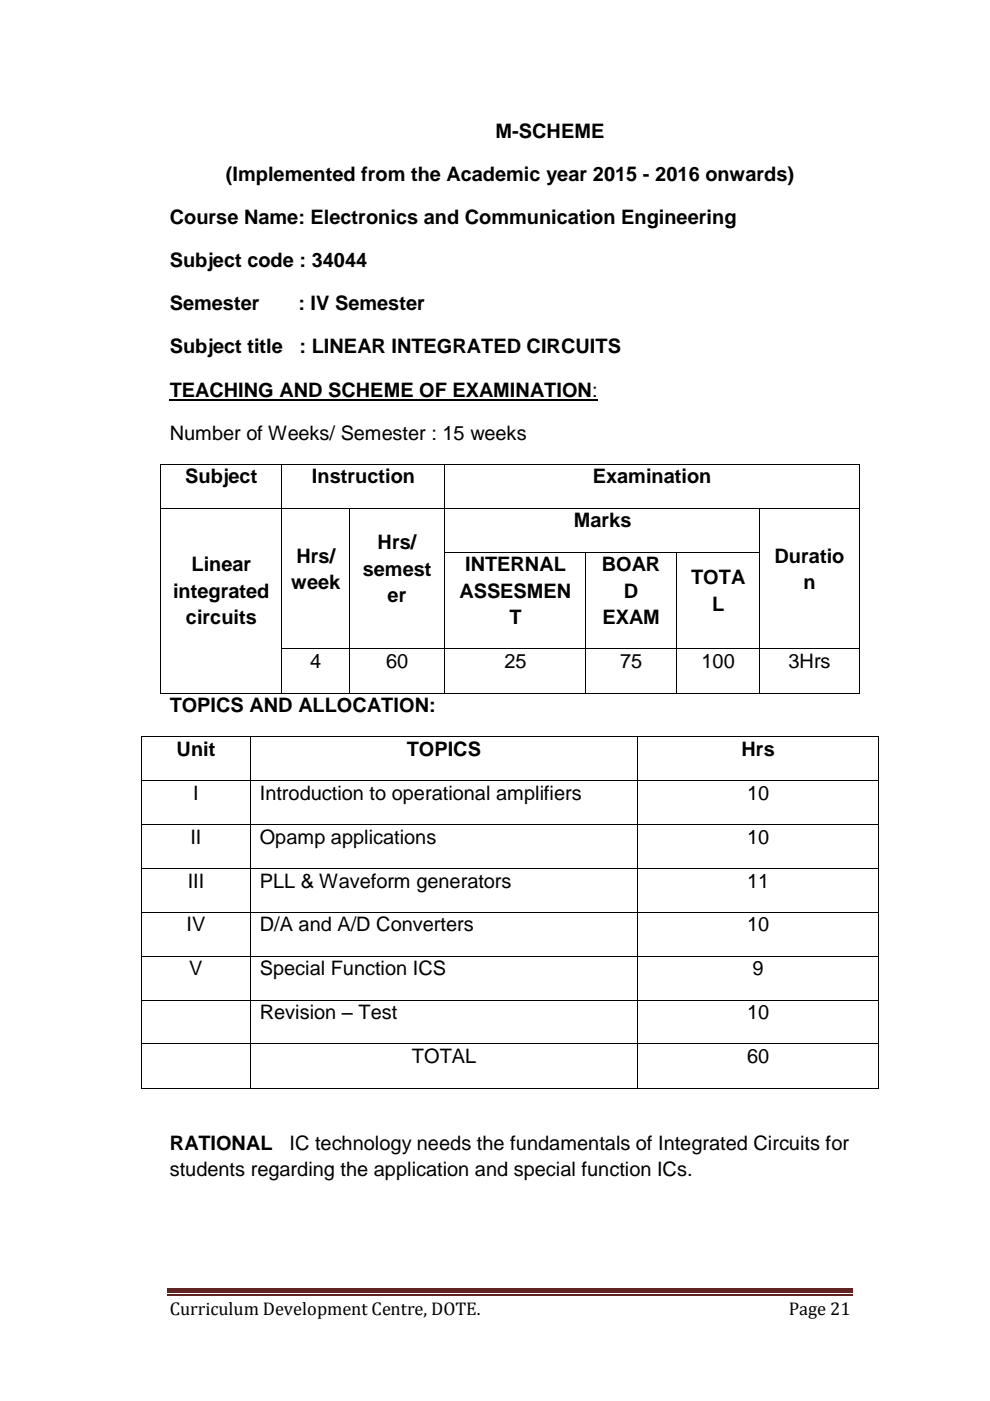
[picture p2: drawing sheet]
<svg xmlns="http://www.w3.org/2000/svg" width="210mm" height="297mm" viewBox="0 0 210 297" stroke-linecap="round" stroke-linejoin="round" font-family="sans-serif">
<defs><g id="words">
<g font-size="4.2">
<text x="105.1" y="29.3">M-SCHEME</text>
<text x="47.9" y="38.4">(Implemented from the Academic year 2015 - 2016 onwards)</text>
<text x="36" y="47.6">Course Name: Electronics and Communication Engineering</text>
<text x="36" y="56.7">Subject code : 34044</text>
<text x="36" y="65.8">Semester</text>
<text x="63.3" y="65.8">: IV Semester</text>
<text x="36" y="74.9">Subject title</text>
<text x="63.5" y="74.9">: LINEAR INTEGRATED CIRCUITS</text>
<text x="36" y="84.1">TEACHING AND SCHEME OF EXAMINATION:</text>
<text x="36" y="93.2">Number of Weeks/ Semester : 15 weeks</text>
<text x="39.3" y="102.5">Subject</text>
<text x="66.1" y="102.5">Instruction</text>
<text x="125.7" y="102.5">Examination</text>
<text x="121.7" y="111.8">Marks</text>
<text x="62.9" y="119.3">Hrs/</text>
<text x="80.1" y="116.5">Hrs/</text>
<text x="164.2" y="119.3">Duratio</text>
<text x="40.6" y="121.1">Linear</text>
<text x="61.8" y="124.9">week</text>
<text x="76.9" y="122.1">semest</text>
<text x="98.7" y="121.1">INTERNAL</text>
<text x="127.6" y="121.1">BOAR</text>
<text x="146.6" y="123.9">TOTA</text>
<text x="170.4" y="124.9">n</text>
<text x="36.7" y="126.7">integrated</text>
<text x="82.2" y="127.7">er</text>
<text x="97.4" y="126.7">ASSESMEN</text>
<text x="132.3" y="126.7">D</text>
<text x="151" y="129.5">L</text>
<text x="39.4" y="132.3">circuits</text>
<text x="108" y="132.3">T</text>
<text x="127.7" y="132.3">EXAM</text>
<text x="65.8" y="141.7">4</text>
<text x="81.9" y="141.7">60</text>
<text x="107" y="141.7">25</text>
<text x="131.5" y="141.7">75</text>
<text x="148.8" y="141.7">100</text>
<text x="167.2" y="141.7">3Hrs</text>
<text x="36" y="150.9">TOPICS AND ALLOCATION:</text>
<text x="37.5" y="160.2">Unit</text>
<text x="86.3" y="160.2">TOPICS</text>
<text x="157.2" y="160.2">Hrs</text>
<text x="41" y="169.6">I</text>
<text x="55.1" y="169.6">Introduction to operational amplifiers</text>
<text x="158.4" y="169.6">10</text>
<text x="40.4" y="178.9">II</text>
<text x="55.1" y="178.9">Opamp applications</text>
<text x="158.4" y="178.9">10</text>
<text x="39.8" y="188.2">III</text>
<text x="55.1" y="188.2">PLL &amp; Waveform generators</text>
<text x="158.4" y="188.2">11</text>
<text x="39.6" y="197.5">IV</text>
<text x="55.1" y="197.5">D/A and A/D Converters</text>
<text x="158.4" y="197.5">10</text>
<text x="40.1" y="206.8">V</text>
<text x="55.1" y="206.8">Special Function ICS</text>
<text x="159.6" y="206.8">9</text>
<text x="55.1" y="216.1">Revision – Test</text>
<text x="158.4" y="216.1">10</text>
<text x="87.4" y="225.4">TOTAL</text>
<text x="158.4" y="225.4">60</text>
<text x="36" y="243.8">RATIONAL</text>
<text x="61.4" y="243.8">IC technology needs the fundamentals of Integrated Circuits for</text>
<text x="36" y="249.4">students regarding the application and special function ICs.</text>
</g>
<g font-size="3.9">
<text x="36" y="278.7">Curriculum Development Centre, DOTE.</text>
<text x="167.2" y="278.7">Page 21</text>
</g>
</g></defs>
<path d="M35.5 273.1h145.4v1.1h-145.4z" fill-rule="evenodd" fill="#622423"/>
<path d="M35.5 274.5h145.4" fill="none" stroke="#622423" stroke-width=".24"/>
<path d="M36 84.8h90.8" fill="none" stroke="#000" stroke-width=".42"/>
<g fill="#000">
<path d="M34 98.4h.1v.2h-.1z" fill-rule="evenodd"/>
<path d="M34 98.4l.1 .2z" fill-rule="evenodd"/>
<path d="M59.7 98.6h.1z" fill-rule="evenodd"/>
<path d="M59.7 98.4l.1 .2z" fill-rule="evenodd"/>
<path d="M94.3 98.6h.1z" fill-rule="evenodd"/>
<path d="M94.3 98.4l.1 .2z" fill-rule="evenodd"/>
<path d="M182.1 98.4h.2v.2h-.2z" fill-rule="evenodd"/>
<path d="M182.1 98.4l.2 .2z" fill-rule="evenodd"/>
<path d="M34 107.7h.1v.2h-.1z" fill-rule="evenodd"/>
<path d="M34 117.1h.1v.1h-.1z" fill-rule="evenodd"/>
<path d="M59.7 107.7h.1v.2h-.1z" fill-rule="evenodd"/>
<path d="M59.7 117.1h.1v.1h-.1z" fill-rule="evenodd"/>
<path d="M74 107.9h.1z" fill-rule="evenodd"/>
<path d="M74 107.7l.1 .2z" fill-rule="evenodd"/>
<path d="M74 117.1h.1v.1h-.1z" fill-rule="evenodd"/>
<path d="M94.3 107.7h.1v.2h-.1z" fill-rule="evenodd"/>
<path d="M94.3 117.1h.1v.1h-.1z" fill-rule="evenodd"/>
<path d="M124.2 117.2h.1z" fill-rule="evenodd"/>
<path d="M124.2 117.1l.1 .1z" fill-rule="evenodd"/>
<path d="M143.3 117.2h.1z" fill-rule="evenodd"/>
<path d="M143.3 117.1l.1 .1z" fill-rule="evenodd"/>
<path d="M161.1 107.9h.1z" fill-rule="evenodd"/>
<path d="M161.1 107.7l.1 .2z" fill-rule="evenodd"/>
<path d="M161.1 117.1h.1v.1h-.1z" fill-rule="evenodd"/>
<path d="M182.1 107.7h.2v.2h-.2z" fill-rule="evenodd"/>
<path d="M182.1 117.1h.2v.1h-.2z" fill-rule="evenodd"/>
<path d="M34 137.5h.1v.2h-.1z" fill-rule="evenodd"/>
<path d="M59.7 137.5h.1v.2h-.1z" fill-rule="evenodd"/>
<path d="M74 137.5h.1v.2h-.1z" fill-rule="evenodd"/>
<path d="M94.3 137.5h.1v.2h-.1z" fill-rule="evenodd"/>
<path d="M124.2 137.5h.1v.2h-.1z" fill-rule="evenodd"/>
<path d="M143.3 137.5h.1v.2h-.1z" fill-rule="evenodd"/>
<path d="M161.1 137.5h.1v.2h-.1z" fill-rule="evenodd"/>
<path d="M182.1 137.5h.2v.2h-.2z" fill-rule="evenodd"/>
<path d="M29.9 156.1h.1v.2h-.1z" fill-rule="evenodd"/>
<path d="M29.9 156.1l.1 .2z" fill-rule="evenodd"/>
<path d="M34 146.9l.1 .1z" fill-rule="evenodd"/>
<path d="M34 146.9l.1 .1z" fill-rule="evenodd"/>
<path d="M53.1 156.3h.2z" fill-rule="evenodd"/>
<path d="M53.1 156.1l.2 .2z" fill-rule="evenodd"/>
<path d="M59.7 146.9l.1 .1z" fill-rule="evenodd"/>
<path d="M74 146.9l.1 .1z" fill-rule="evenodd"/>
<path d="M94.3 146.9l.1 .1z" fill-rule="evenodd"/>
<path d="M124.2 146.9l.1 .1z" fill-rule="evenodd"/>
<path d="M135.1 156.3h.2z" fill-rule="evenodd"/>
<path d="M135.1 156.1l.2 .2z" fill-rule="evenodd"/>
<path d="M143.3 146.9l.1 .1z" fill-rule="evenodd"/>
<path d="M161.1 146.9l.1 .1z" fill-rule="evenodd"/>
<path d="M182.1 146.9l.2 .1z" fill-rule="evenodd"/>
<path d="M182.1 146.9l.2 .1z" fill-rule="evenodd"/>
<path d="M186.2 156.1h.2v.2h-.2z" fill-rule="evenodd"/>
<path d="M186.2 156.1l.2 .2z" fill-rule="evenodd"/>
<path d="M29.9 165.5h.1v.2h-.1z" fill-rule="evenodd"/>
<path d="M29.9 174.8h.1v.2h-.1z" fill-rule="evenodd"/>
<path d="M53.1 165.5h.2v.2h-.2z" fill-rule="evenodd"/>
<path d="M53.1 174.8h.2v.2h-.2z" fill-rule="evenodd"/>
<path d="M135.1 165.5h.2v.2h-.2z" fill-rule="evenodd"/>
<path d="M135.1 174.8h.2v.2h-.2z" fill-rule="evenodd"/>
<path d="M186.2 165.5h.2v.2h-.2z" fill-rule="evenodd"/>
<path d="M186.2 174.8h.2v.2h-.2z" fill-rule="evenodd"/>
<path d="M29.9 184h.1v.2h-.1z" fill-rule="evenodd"/>
<path d="M29.9 193.4h.1v.1h-.1z" fill-rule="evenodd"/>
<path d="M53.1 184h.2v.2h-.2z" fill-rule="evenodd"/>
<path d="M53.1 193.4h.2v.1h-.2z" fill-rule="evenodd"/>
<path d="M135.1 184h.2v.2h-.2z" fill-rule="evenodd"/>
<path d="M135.1 193.4h.2v.1h-.2z" fill-rule="evenodd"/>
<path d="M186.2 184h.2v.2h-.2z" fill-rule="evenodd"/>
<path d="M186.2 193.4h.2v.1h-.2z" fill-rule="evenodd"/>
<path d="M29.9 202.7h.1v.2h-.1z" fill-rule="evenodd"/>
<path d="M29.9 212h.1v.2h-.1z" fill-rule="evenodd"/>
<path d="M53.1 202.7h.2v.2h-.2z" fill-rule="evenodd"/>
<path d="M53.1 212h.2v.2h-.2z" fill-rule="evenodd"/>
<path d="M135.1 202.7h.2v.2h-.2z" fill-rule="evenodd"/>
<path d="M135.1 212h.2v.2h-.2z" fill-rule="evenodd"/>
<path d="M186.2 202.7h.2v.2h-.2z" fill-rule="evenodd"/>
<path d="M186.2 212h.2v.2h-.2z" fill-rule="evenodd"/>
<path d="M29.9 221.3h.1v.1h-.1z" fill-rule="evenodd"/>
<path d="M29.9 230.6l.1 .2z" fill-rule="evenodd"/>
<path d="M29.9 230.6l.1 .2z" fill-rule="evenodd"/>
<path d="M53.1 221.3h.2v.1h-.2z" fill-rule="evenodd"/>
<path d="M53.1 230.6l.2 .2z" fill-rule="evenodd"/>
<path d="M135.1 221.3h.2v.1h-.2z" fill-rule="evenodd"/>
<path d="M135.1 230.6l.2 .2z" fill-rule="evenodd"/>
<path d="M186.2 221.3h.2v.1h-.2z" fill-rule="evenodd"/>
<path d="M186.2 230.6l.2 .2z" fill-rule="evenodd"/>
<path d="M186.2 230.6l.2 .2z" fill-rule="evenodd"/>
</g>
<g fill="none" stroke="#000" stroke-width=".21">
<path d="M34 98.6v9.1M34.1 98.5h25.6M59.8 98.6v9.1M59.8 98.5h34.5M94.3 98.6v9.1M94.4 98.5h87.7M182.2 98.6v9.1M34 107.9v9.2M34 117.2v20.3M34.1 107.8h25.6M59.8 107.9v9.2M59.8 117.2v20.3"/>
<path d="M59.8 107.8h14.2M74.1 107.9v9.2M74.1 117.2v20.3M74.1 107.8h20.2M94.3 107.9v9.2M94.3 117.2v20.3M94.4 107.8h66.7M94.4 117.1h29.8M124.2 117.2v20.3M124.3 117.1h19M143.4 117.2v20.3M143.4 117.1h17.7"/>
<path d="M161.2 107.9v9.2M161.2 117.2v20.3M161.2 107.8h20.9M182.2 107.9v9.2M182.2 117.2v20.3M34 137.7v9.2M59.8 137.7v9.2M59.8 137.6h14.2M74.1 137.7v9.2M74.1 137.6h20.2M94.3 137.7v9.2M94.4 137.6h29.8"/>
<path d="M124.2 137.7v9.2M124.3 137.6h19M143.4 137.7v9.2M143.4 137.6h17.7M161.2 137.7v9.2M161.2 137.6h20.9M182.2 137.7v9.2M29.9 156.3v9.2M30 156.2h23.1M34.1 146.9h25.6M53.2 156.3v9.2M53.3 156.2h81.8"/>
<path d="M59.8 146.9h14.2M74.1 146.9h20.2M94.4 146.9h29.8M124.3 146.9h19M135.2 156.3v9.2M135.3 156.2h50.9M143.4 146.9h17.7M161.2 146.9h20.9M186.3 156.3v9.2M29.9 165.6v9.2M29.9 175v9M30 165.5h23.1"/>
<path d="M30 174.8h23.1M53.2 165.6v9.2M53.2 175v9M53.3 165.5h81.8M53.3 174.8h81.8M135.2 165.6v9.2M135.2 175v9M135.3 165.5h50.9M135.3 174.8h50.9M186.3 165.6v9.2M186.3 175v9M29.9 184.2v9.2"/>
<path d="M29.9 193.5v9.2M30 184.1h23.1M30 193.4h23.1M53.2 184.2v9.2M53.2 193.5v9.2M53.3 184.1h81.8M53.3 193.4h81.8M135.2 184.2v9.2M135.2 193.5v9.2M135.3 184.1h50.9M135.3 193.4h50.9M186.3 184.2v9.2"/>
<path d="M186.3 193.5v9.2M29.9 202.9v9.1M29.9 212.2v9.1M30 202.7h23.1M30 212.1h23.1M53.2 202.9v9.1M53.2 212.2v9.1M53.3 202.7h81.8M53.3 212.1h81.8M135.2 202.9v9.1M135.2 212.2v9.1M135.3 202.7h50.9"/>
<path d="M135.3 212.1h50.9M186.3 202.9v9.1M186.3 212.2v9.1M29.9 221.4v9.2M30 221.3h23.1M30 230.7h23.1M53.2 221.4v9.2M53.3 221.3h81.8M53.3 230.7h81.8M135.2 221.4v9.2M135.3 221.3h50.9M135.3 230.7h50.9"/>
<path d="M186.3 221.4v9.2"/>
</g>
<use href="#words"/>
</svg>
